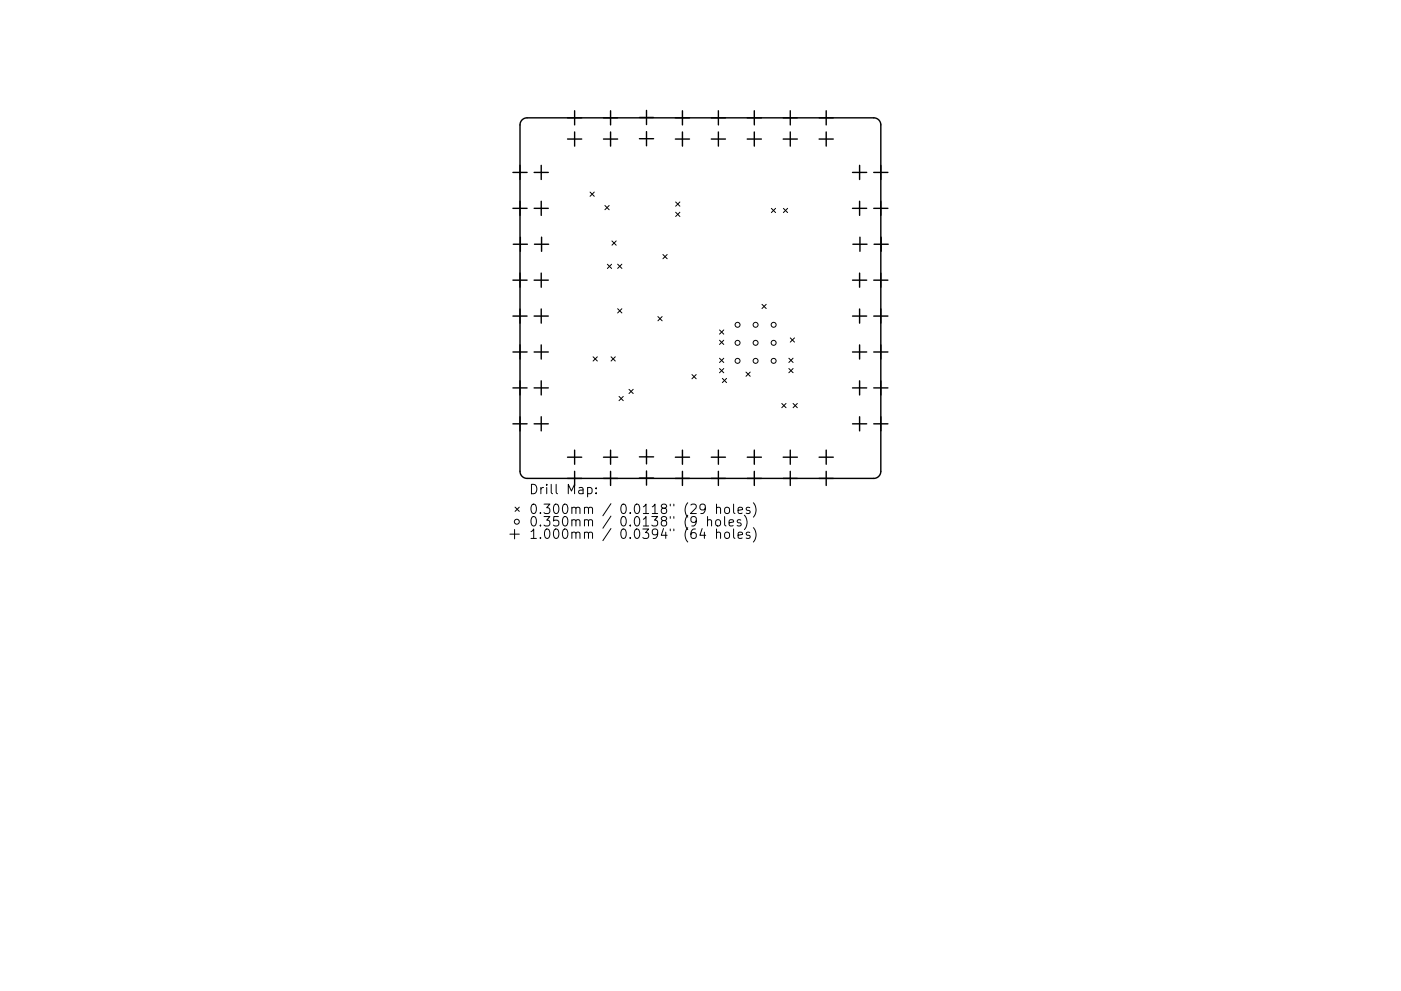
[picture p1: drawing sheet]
<svg xmlns="http://www.w3.org/2000/svg" width="297mm" height="210mm" viewBox="0 0 297 210" stroke-linecap="round" stroke-linejoin="round" font-family="sans-serif">
<defs><g id="words">
<g font-size="2.8">
<text x="112.1" y="104.9">Drill Map:</text>
<text x="112.1" y="109.1">0.300mm / 0.0118&quot; (29 holes)</text>
<text x="112.1" y="111.7">0.350mm / 0.0138&quot; (9 holes)</text>
<text x="112.1" y="114.3">1.000mm / 0.0394&quot; (64 holes)</text>
</g>
</g></defs>
<g fill="none" stroke="#000" stroke-width=".3">
<path d="M108.8 36.6h3M110.7 25.4l.4-.3 .7-.1h73.5a1.5 1.5 0 0 1 1.5 1.5v73.5a1.5 1.5 0 0 1-1.5 1.5h-73.5a1.5 1.5 0 0 1-1.5-1.5v-73.5l.1-.6zM113.3 36.6h3M114.8 35.1v3M120.3 29.5h3M121.8 23.5v3M121.8 28v3M128 29.5h3M129.5 23.5v3M129.5 28v3M135.6 24.9h3M135.6 29.4h3"/>
<path d="M137.1 23.4v3M137.1 27.9v3M143.2 29.5h3M144.7 23.5v3M144.7 28v3M150.8 29.5h3M152.3 23.5v3M152.3 28v3M158.4 29.5h3M159.9 23.5v3M159.9 28v3M166.1 29.5h3"/>
<path d="M167.6 23.5v3M167.6 28v3M173.7 29.5h3M175.2 23.5v3M175.2 28v3M180.8 36.6h3M182.3 35.1v3M185.3 36.6h3M108.8 44.2h3M108.8 59.4h3M108.8 51.8h3M110.3 50.3v3"/>
<path d="M113.3 44.2h3M113.3 59.4h3M113.3 51.8h3M114.8 42.7v3M114.8 57.9v3M114.8 50.3v3M180.8 44.2h3M180.8 59.4h3M180.8 51.8h3M182.3 42.7v3M182.3 57.9v3M182.3 50.3v3"/>
<path d="M185.3 44.2h3M185.3 59.4h3M185.3 51.8h3M186.8 50.3v3M108.8 67.1h3M108.8 74.7h3M113.3 67.1h3M113.3 74.7h3M114.8 65.6v3M114.8 73.2v3M180.8 67.1h3M180.8 74.7h3"/>
<path d="M182.3 65.6v3M182.3 73.2v3M185.3 67.1h3M185.3 74.7h3M108.8 82.3h3M108.8 89.9h3M113.3 82.3h3M113.3 89.9h3M114.8 80.8v3M114.8 88.4v3M120.3 97h3M121.8 95.5v3"/>
<path d="M128 97h3M129.5 95.5v3M135.6 96.9h3M137.1 95.4v3M137.1 99.9v3M143.2 97h3M144.7 95.5v3M150.8 97h3M152.3 95.5v3M158.4 97h3M159.9 95.5v3M166.1 97h3"/>
<path d="M167.6 95.5v3M173.7 97h3M175.2 95.5v3M180.8 82.3h3M180.8 89.9h3M182.3 80.8v3M182.3 88.4v3M185.3 82.3h3M185.3 89.9h3M121.8 100v3M129.5 100v3M135.6 101.4h3"/>
<path d="M144.7 100v3M152.3 100v3M159.9 100v3M167.6 100v3M175.2 100v3"/>
</g>
<g fill="none" stroke="#000" stroke-width=".21">
<path d="M125.1 40.8l.9 .9M126 40.8l-.9 .9M128.3 43.6l.9 .9M128.8 56.1l.9 .9M129.2 43.6l-.9 .9M129.7 56.1l-.9 .9M129.7 51.1l.9 .9M130.6 51.1l-.9 .9M131 56.1l.9 .9M131.9 56.1l-.9 .9M140.6 54l.9 .9M141.5 54l-.9 .9"/>
<path d="M143.3 42.9l.9 .9M143.3 45l.9 .9M144.2 42.9l-.9 .9M144.2 45l-.9 .9M163.5 44.2l.9 .9M164.4 44.2l-.9 .9M166.1 44.2l.9 .9M167 44.2l-.9 .9M125.7 75.7l.9 .9M126.6 75.7l-.9 .9M129.6 75.7l.9 .9M130.5 75.7l-.9 .9"/>
<path d="M131 65.5l.9 .9M131.9 65.5l-.9 .9M139.5 67.2l.9 .9M140.4 67.2l-.9 .9M146.7 79.5l.9 .9M147.6 79.5l-.9 .9M152.6 70l.9 .9M152.6 72.2l.9 .9M152.6 76l.9 .9M152.6 78.2l.9 .9M153.5 70l-.9 .9M153.5 72.2l-.9 .9"/>
<path d="M153.5 76l-.9 .9M153.5 78.2l-.9 .9M158.2 78.9l.9 .9M159.1 78.9l-.9 .9M161.6 64.6l.9 .9M162.5 64.6l-.9 .9M167.3 76l.9 .9M167.3 78.2l.9 .9M167.6 71.7l.9 .9M168.2 76l-.9 .9M168.2 78.2l-.9 .9M168.5 71.7l-.9 .9"/>
<path d="M131.2 84.1l.9 .9M132.1 84.1l-.9 .9M133.4 82.6l.9 .9M134.3 82.6l-.9 .9M153.2 80.3l.9 .9M154.1 80.3l-.9 .9M165.8 85.6l.9 .9M166.7 85.6l-.9 .9M168.2 85.6l.9 .9M169.1 85.6l-.9 .9M108.1 113.3h2M109.1 112.3v2"/>
<path d="M109.2 107.6l.9 .9M110.1 107.6l-.9 .9M124.6 103.5l.6-.1 .3 .4v.6l-.2 .3h-.7M126.4 104.6v.2M126.4 103.5v.2M148.9 112.1l-.5 1.5h1.2M149.5 107.8l-.3 .4h-.4l-.4-.4v-.5l.2-.2 .6-.1 .2 .1a1.32 1.32 0 0 1-.4 1.9h-.4M150 110.5a.5 .5 0 0 1 .9 0v1.1M150 109.6v2M151.8 110.5a.54 .54 0 0 1 .6-.2 .54 .54 0 0 1 .4 .3v.6a.54 .54 0 0 1-.6 .4 .54 .54 0 0 1-.5-.4zM151.9 107.8a.5 .5 0 0 1 .9 .1v1.1M151.9 113.1a.5 .5 0 0 1 .9 .1v1"/>
<path d="M151.9 107v2M151.9 112.2v2M153.6 109.6v1.7l.3 .3M153.7 107.8a.54 .54 0 0 1 .6-.2 .54 .54 0 0 1 .4 .4v.6a.54 .54 0 0 1-.5 .4 .54 .54 0 0 1-.6-.4zM153.7 113.1a.54 .54 0 0 1 .6-.2 .54 .54 0 0 1 .4 .4l-.1 .7-.6 .2-.4-.3zM154.6 110.9l.9-.2-.1-.3-.5-.1-.3 .2 .1 1h.7M155.5 107v1.7l.3 .3M155.5 112.2v1.7l.3 .3M156.5 108.3l.9-.2-.1-.4-.5-.1-.3 .3 .1 1h.7M156.5 113.6l.9-.2-.1-.4-.5-.1-.3 .3 .1 .9h.7M157.1 110.4l-.5-.1-.3 .2 .1 .3 .7 .2v.5h-.8M157.8 109.3a2.29 2.29 0 0 1 0 3.1"/>
<path d="M159 107.7l-.5-.1-.3 .3 .1 .3 .7 .2v.5h-.8M159 113l-.5-.1-.3 .3 .1 .3 .7 .2v.4h-.8M159.7 106.7a2.29 2.29 0 0 1 0 3M159.7 111.9a2.29 2.29 0 0 1 0 3.1"/>
<circle cx="156.4" cy="68.9" r=".52"/>
<circle cx="156.4" cy="72.7" r=".52"/>
<circle cx="156.4" cy="76.6" r=".52"/>
<circle cx="160.2" cy="68.9" r=".52"/>
<circle cx="160.2" cy="72.7" r=".52"/>
<circle cx="160.2" cy="76.6" r=".52"/>
<circle cx="164" cy="68.9" r=".53"/>
<circle cx="164" cy="72.7" r=".53"/>
<circle cx="164" cy="76.6" r=".53"/>
<circle cx="109.6" cy="110.7" r=".52"/>
</g>
<use href="#words"/>
</svg>
